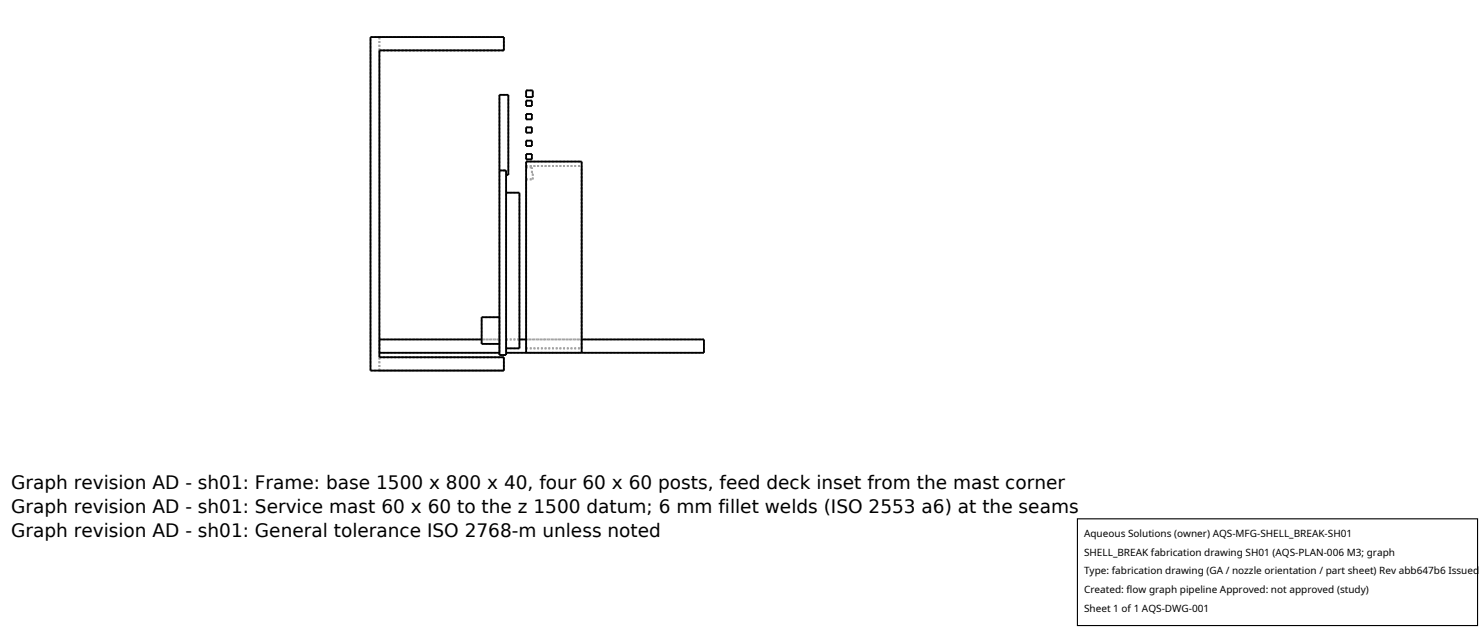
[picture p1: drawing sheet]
<svg xmlns="http://www.w3.org/2000/svg" width="212mm" height="90mm" viewBox="0 0 212 90" stroke-linecap="round" stroke-linejoin="round" font-family="sans-serif">
<defs><g id="words">
<g font-size="2.6">
<text x="1.6" y="69.8">Graph revision AD - sh01: Frame: base 1500 x 800 x 40, four 60 x 60 posts, feed deck inset from the mast corner</text>
<text x="1.6" y="73.3">Graph revision AD - sh01: Service mast 60 x 60 to the z 1500 datum; 6 mm fillet welds (ISO 2553 a6) at the seams</text>
<text x="1.6" y="76.7">Graph revision AD - sh01: General tolerance ISO 2768-m unless noted</text>
</g>
<g font-size="1.4">
<text x="154.8" y="76.6">Aqueous Solutions (owner) AQS-MFG-SHELL_BREAK-SH01</text>
<text x="154.8" y="79.3">SHELL_BREAK fabrication drawing SH01 (AQS-PLAN-006 M3; graph</text>
<text x="154.8" y="82">Type: fabrication drawing (GA / nozzle orientation / part sheet) Rev abb647b6 Issued</text>
<text x="154.8" y="84.7">Created: flow graph pipeline Approved: not approved (study)</text>
<text x="154.8" y="87.4">Sheet 1 of 1 AQS-DWG-001</text>
</g>
</g></defs>
<g fill="none" stroke="#a0a0a0" stroke-width=".26" stroke-dasharray=".3 .3" stroke-linecap="butt">
<path d="M52.9 5.3h19.1M54.2 7.2h17.8M54.2 7.2v-1.9M54.2 5.3h17.8M71.3 13.5h1.3M72 7.2v-1.9M75.1 13.9h1M75.1 13.9v-1M75.1 12.9h1M75.1 18.9h.9M75.1 18.2h.9M75.1 18.9v-.7"/>
<path d="M75.1 17h.9M75.1 16.3h.9M75.1 17v-.7M75.1 15.1h.9M75.1 14.4h.9M75.1 15.1v-.7M76 18.9v-.7M76 17v-.7M76 15.1v-.7M76.1 13.9v-1M71.3 24.3v-10.8M71.3 24.3h1"/>
<path d="M72.3 24.3v.7M72.3 25h.3M72.3 27.5h1.9M72.6 25v-11.5M75.1 23.1h8M75.1 23.7v.2M75.1 25.6v24.1M75.1 23.7h8M75.1 25.6h1M75.1 23.9h.9M75.1 22.8h.9M75.1 22h.9"/>
<path d="M75.1 22.8v-.8M75.1 20.8h.9M75.1 20.1h.9M75.1 20.8v-.7M76 24.7h.1M76 24.7v-.8M76 22.8v-.8M76 20.8v-.7M76.1 25.6v-.9M52.9 52.9h19.1M52.9 52.9v-47.6M54.2 52.9h17.8"/>
<path d="M54.2 51h17.8M54.2 51v-43.8M54.2 52.9v-1.9M54.2 50.4v-1.9M54.2 50.4h17.1M54.2 48.5h17.1M68.8 48.5h2.5M68.8 45.3h2.5M68.8 49.1h2.5M68.8 49.1v-3.8M71.3 48.5v1.9M71.3 50.7v-26.4"/>
<path d="M71.3 45.3v3.8M71.3 50.7h1M72 52.9v-1.9M72.3 50.7v-26.4M72.3 48.5v1.9M72.3 49.7v-22.2M72.3 48.5h28.2M72.3 50.4h28.2M72.3 48.5h1.9M72.3 49.7h1.9M74.2 49.7v-22.2M75.1 50.4h8"/>
<path d="M75.1 50.4v-27.3M75.1 49.7h8M75.1 48.5h8M83.1 50.4v-27.3M83.1 49.7v-26M100.5 50.4v-1.9"/>
</g>
<g fill="none" stroke="#000" stroke-width=".26">
<path d="M52.9 5.3h19.1v1.9h-17.8v43.8h17.8v1.9h-19.1zM75.1 12.9h1v1h-1zM75.1 14.4h.9v.7h-.9zM75.1 16.3h.9v.7h-.9zM75.1 18.2h.9v.7h-.9zM71.3 24.3h1v26.4h-1v-37.2h1.3v11.5h-.3M72.3 27.5h1.9v22.2h-1.9M75.1 20.1h.9v.7h-.9zM75.1 22h.9v.8h-.9zM54.2 50.4h17.1M54.2 48.5h14.6M71.3 45.3h-2.5v3.8h2.5"/>
<path d="M74.2 48.5h.9M75.1 50.4v-27.3h8v27.3M83.1 48.5h17.4v1.9h-28.2"/>
</g>
<path d="M153.9 74.1h57.1v15.2h-57.1z" fill="#fff" stroke="#000" stroke-width=".16"/>
<use href="#words"/>
</svg>
